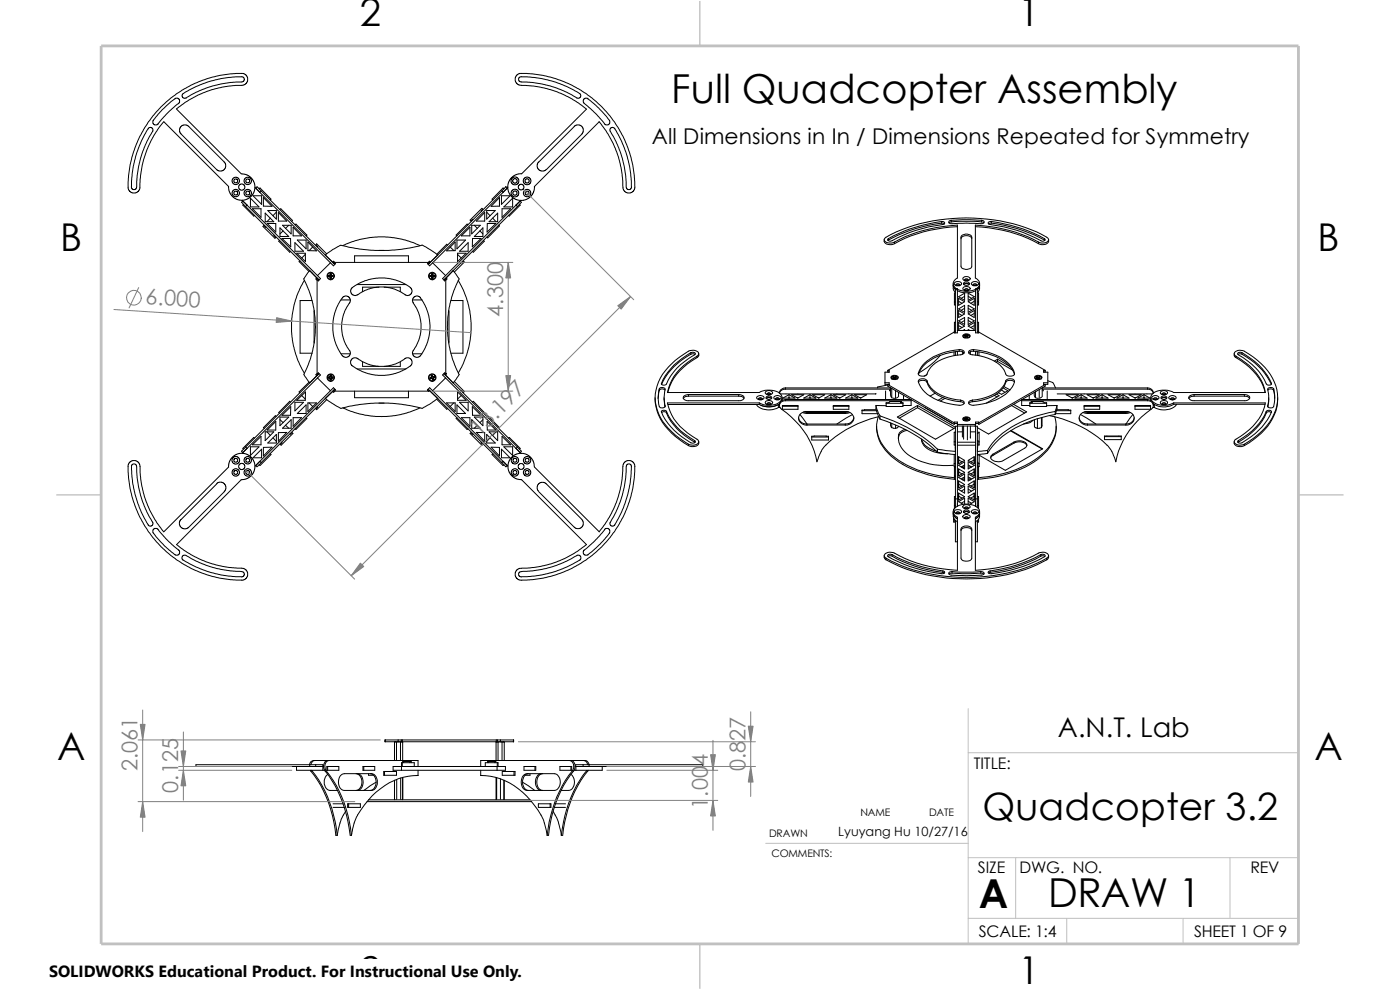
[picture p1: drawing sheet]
<svg xmlns="http://www.w3.org/2000/svg" width="297mm" height="210mm" viewBox="0 0 297 210" stroke-linecap="round" stroke-linejoin="round" font-family="sans-serif">
<defs><g id="words">
<g font-size="8.5">
<text x="142.4" y="21.9">Full Quadcopter Assembly</text>
<text x="207.6" y="192.5">A</text>
<text x="222.4" y="192.4">DRAW 1</text>
</g>
<g font-size="8.1">
<text x="76.4" y="5.5">2</text>
<text x="216.1" y="5.5">1</text>
<text x="12.8" y="53.2">B</text>
<text x="279.5" y="53.2">B</text>
<text x="12.1" y="161.1">A</text>
<text x="278.8" y="161.1">A</text>
<text x="76.4" y="208.7">2</text>
<text x="216.1" y="208.7">1</text>
</g>
<text font-size="8" x="208.4" y="173.9">Quadcopter 3.2</text>
<text font-size="5.8" x="224.5" y="156.3">A.N.T. Lab</text>
<text font-size="4.6" x="138.3" y="30.5">All Dimensions in In / Dimensions Repeated for Symmetry</text>
<g font-size="4.6" fill="#808080">
<text x="30.8" y="64.5" transform="rotate(4 30.8 64.5)">6.000</text>
<text x="106.7" y="67.2" transform="rotate(-90 106.7 67.2)">4.300</text>
<text x="101.7" y="92.8" transform="rotate(-45 101.7 92.8)">13.197</text>
<text x="29.2" y="163.6" transform="rotate(-90 29.2 163.6)">2.061</text>
<text x="158.2" y="163.6" transform="rotate(-90 158.2 163.6)">0.827</text>
<text x="37.8" y="168.2" transform="rotate(-90 37.8 168.2)">0.125</text>
<text x="150.2" y="171.6" transform="rotate(-90 150.2 171.6)">1.004</text>
</g>
<g font-size="3.4">
<text x="206.6" y="163.1">TITLE:</text>
<text x="207.5" y="185.1">SIZE</text>
<text x="216.3" y="185.2">DWG. NO.</text>
<text x="265.3" y="185.3">REV</text>
<text x="207.6" y="198.7">SCALE: 1:4</text>
<text x="253.3" y="198.7">SHEET 1 OF 9</text>
<text x="10.4" y="207.3">SOLIDWORKS Educational Product. For Instructional Use Only.</text>
</g>
<text font-size="2.7" x="177.8" y="177.3">Lyuyang Hu 10/27/16</text>
<g font-size="2.2">
<text x="182.5" y="173.1">NAME</text>
<text x="197.1" y="173.1">DATE</text>
<text x="163.2" y="177.5">DRAWN</text>
<text x="163.7" y="181.7">COMMENTS:</text>
</g>
</g></defs>
<path d="M205.4 150.3v49.9M205.4 159.7h70.1M275.5 150.3v49.9h-239.9M162.4 178.9h43M205.4 181.9h70.1M205.4 194.8h70.1M215.5 181.9v12.9M226.3 194.8v5.4M251 194.8v5.4M260.9 181.9v12.9" fill="none" stroke="#c0c0c0" stroke-width=".21"/>
<path d="M148.5 .2v9.5M11.9 105h9.6M275.5 105h9.5M148.5 200.2v9.6" fill="none" stroke="#c0c0c0" stroke-width=".3"/>
<path d="M21.5 9.7h254v190.5h-254z" fill="none" stroke="#c0c0c0" stroke-width=".59"/>
<g fill="none" stroke="#000" stroke-width=".21">
<path d="M51.3 16.3l-4.4 .4-3.1 .8-2.1 .8-2.3 1.2-.7 .4v.6l.3 .3h.4l2.2-1.2 3.6-1.4 3.8-.7 2.3-.1M51.3 16.3l.4 .1 .2 .4-.3 .5-.3 .1M110.6 16.3l4.4 .4 3 .8 2.2 .8 2.3 1.2 .6 .4 .1 .6-.3 .3h-.5l-2.2-1.2-3.6-1.4-3.7-.7-2.3-.1M110.6 18.1l2.5 .1 1.6 .3 3.6 1 3.1 1.5 3 2.2-13.7 13.7-1 .1-.9 .5-.9 1.1-.2 1.2 .2 1 .9 1.1 .7 .4 1.1 .2 1-.2 1.2-.8 .5-1 .1-1M110.6 18.1l-.9-.3-.4-.7 .2-1 .6-.5 2.8 .1 2.4 .3 2.8 .8 3.1 1.2 3.3 1.9 2 1.7 2.2 2.1 1.6 2.1 2.2 3.8 1.1 2.8 .6 2.6 .5 4.7M110.6 16.3l-.4 .1-.2 .2 .1 .6 .5 .2M27.9 39.7l.4-4.4 .8-3.1 .8-2.1 1.2-2.3 .4-.7h.6l.3 .3v.4l-1.2 2.2-1.4 3.6-.7 3.8-.1 2.3M27.9 39.7l.1 .3 .2 .2 .6-.1 .2-.4M33.5 26.2l-.2 .3h-.6l-.3-.4v-.4l1.1-1.4 1.8-1.9 1.9-1.5 .7 .1 .2 .2-.1 .7-2.4 2-2 2.4M37.4 23.1l2.8-1.9 3.6-1.8 3.3-.9 4.6-.5 .6-.3 .2-.4v-.9l-.4-.6-.4-.2h-1.6l-3.5 .4-2.9 .8-3 1.2-2.1 1.1-2.4 1.7-2 1.8-1.8 2-1.7 2.4-1.1 2.1-.9 2.2-1 3.1-.4 2.9-.1 2.7 .2 .5 .7 .4h.6l.6-.2 .3-.6 .2-2.8 .4-2.3 .8-2.8 1.6-3.4 1.1-1.7 1.1-1.3 13.7 13.8 .1 1 .8 1.2 .8 .5 1.2 .2 .8-.2 1-.6 .7-.9 .2-1-.2-1.1-.6-.9-.9-.7-1.2-.2-13.7-13.7M47.6 34.4l-7.7-7.7-1-.2-.6 .5-.2 .3 .2 1 7.8 7.8 .9 .2 .7-.5 .2-.9-.4-.5M50.3 38.1l.1 .5-.2 .2h-.4l-.2-.2v-.4l.2-.2 .5 .1"/>
<path d="M50.5 37.8l.3 .4-.1 .6-.5 .4-.6-.2-.4-.5 .2-.6 .5-.3 .7 .2M51.7 39.2l.2 .6-.3 .5h-.5l-.4-.3-.1-.5 .3-.4 .5-.1 .4 .2M52.8 38.1l.2 .5-.3 .2h-.3l-.2-.2v-.4l.2-.2 .5 .1M53.1 37.8l.2 .4-.1 .6-.5 .4-.6-.2-.3-.5 .1-.6 .5-.3 .7 .2M54.1 39.8l.2 .1M54.3 39.9l.8 .9M54.3 39.9l.2-.3 .9 .9M107.3 39.6l-.8 .9M107.4 39.6l.2 .3M107.6 39.9l-.9 .9-.2-.3M107.6 39.9l-16.5 16.5-.4-.5 .2-.2h-19.9l.2 .2-.5 .5-15.6-15.6M107.7 39.8l-.1 .1"/>
<path d="M109.9 38.9l-.4 .3-.7-.1-.4-.5 .1-.7 .5-.4 .7 .2 .4 .4v.5l-.2 .4M112.4 38.9l-.5 .3-.5-.1-.4-.4 .1-.8 .4-.3 .8 .1 .3 .6-.2 .7M121.9 26.8l.4-.3h.6l.7 .5 .1 .9-.3 .5-7.7 7.7-.3 .2-1-.2-.4-.7 .1-.9zM124.7 21l2.3 1.9 1.6 1.7 .8 1.1-.2 .6-.2 .2-.7-.1-1.6-2-2.7-2.4M124.8 21l-.7-.2-.2 .2-.2 .7 .3 .2M127.1 25.8l2 2.8 1.7 3.6 .9 3.3 .4 2.3 .1 2.2 .1 .4 .7 .5h.7l.7-.4 .3-.8M127.1 25.8l-13.7 13.8M134 39.7l-.4-4.4-.8-3.1-.9-2.1-1.2-2.3-.4-.7h-.6l-.3 .3v.4l1.3 2.2 1.3 3.6 .8 3.8 .1 2.5 .3 .3h.4l.4-.5M50.3 40.7l.1 .4-.2 .3h-.4l-.2-.3v-.3l.2-.2 .5 .1M50.5 40.4l.3 .4-.1 .6-.5 .3-.6-.1-.4-.5 .2-.6 .5-.3 .7 .2M51.4 42.5l1 1M51.7 43.3l-.2 .2 2.3 2.3 .2-.1"/>
<path d="M52.1 43.8l15.6 15.6M52.4 43.5l-.9-.9-.3 .3 .9 .9M52.4 43.5l15.6 15.6-.5 .5-.2-.2v19.9l.2-.2 .5 .4-16.6 16.6M52.4 43.5l-.3 .3M52.8 40.7l.2 .4-.3 .3h-.3l-.2-.3v-.3l.2-.2 .5 .1M53.1 40.4l.2 .4-.1 .6-.5 .3-.6-.1-.3-.5 .1-.6 .5-.3 .7 .2M53.1 42l1.8 1.9h-1.8zM53.6 44.3h1.8v1.8zM53.7 41.5h1.8v1.8zM55 40l.2-.1 2.3 2.3-.2 .2M55.4 40.5l-.3 .3M55.4 40.5l15.6 15.6"/>
<path d="M55.9 41.9l1.8 1.9-1.8-.1zM56.3 45.2l1.8 1.8h-1.8zM56.4 48.1l-.1 .1-.3-.4-.2 .2 2.5 2.5 .2-.1-.4-.4 .1-.1M56.7 47.4h1.8v1.8zM56.8 44.7h1.8v1.8zM57.4 46.3l-.8 .7M58.6 45l-.7 .8M59.1 45.1l1.7 1.8h-1.7zM59.3 51l-.2 .2 2.4 2.3 .1-.2M59.4 44.4l.2-.1 2.5 2.5-.2 .2M59.4 48.3l1.9 1.9h-1.9zM59.8 50.6h1.8l.1 1.8z"/>
<path d="M59.9 47.8h1.9v1.8zM60.1 49l-.7 .6M61.3 47.8l-.7 .6M62.2 48.2l1.8 1.8h-1.8zM62.6 51.5l1.8 1.8h-1.8zM62.6 47.7l.2-.2 2.3 2.4-.2 .1M62.9 53.7h1.9v1.8zM63.1 50.9h1.8v1.9zM63.6 55.3l-.1 .2 2.1 2.1M64.4 59.2l1.1 2.4 .9 2.8 .4 3 .1 1.9-.1 2.7-.5 2.4-.6 2.1-1 2.5a.9 .9 0 0 0 .3 1.2l.7 1M64.4 59.1l1.3-1.7 1.8 1.8M64.6 59.5l-1 1.8-.9 2.4-.7 3-.2 1.6v2.1l.5 3 .9 3 1.4 2.8"/>
<path d="M64.8 54l-.8 .7M65.3 51.4l1.8 1.8h-1.8zM66.1 57.8h.1M66.3 52.4l-.7 .8M67.3 52.4l.1-.1-.4-.4 .2-.2 2.1 2.1M67.6 59.3l-.4-.3-.2 .2 .3 .2M69.1 54.2h.1M69.7 58.5v.1M69.9 58.5l.1-.1zM69.9 58.6l.1 .1zM69.9 58.5h-.2v.1h.2M70 58.7l.1 .3"/>
<path d="M70 58.4h.1M70.1 58.3l-.1 .1M70.1 58.1v.2M70.1 58.1h.1M70.1 58.3h.1M70.1 59h.1M70.1 55.8l-2.7 2.7M70.2 58.1v.2M70.2 58.8v.2M70.2 58.3l.1 .1M70.2 58.1h.1M70.2 58.3h.1"/>
<path d="M70.2 59h.1M70.3 58.4l.1 .1M70.3 58.7l-.1 .1M70.3 58.7h.1M70.3 58.4h.1M70.4 58.6l-.1 .1M70.4 58.6h.3M70.4 58.5h.3M70.6 58.5v.1M71 55.7l-.2-.3-.2 .2 .3 .4M72.7 52.1l3.6-1.3 3.9-.6 2.6 .1 2.5 .5 2.3 .6 1.5 .7M75.2 55.7v-1.4h11.5v1.4"/>
<path d="M80.4 53.1h1.1M89.5 52l-.2 .1a33.9 33.9 0 0 1-17-.1l-1.7 .9-1.6 1.2 1.8 1.8M89.5 52l3.4 2.1-1.8 1.8M90.8 55.7l.3-.3 .2 .2-.3 .4M91.4 58.5l.2-.1zM91.5 58.5h-.3l.3 .1M91.6 58.7l-.2-.1 .2 .1M91.6 58.7h.1M91.6 58.4h.1M91.6 58.7v.1M91.6 58.7l.1 .1M91.6 58.1h.1"/>
<path d="M91.6 58.3h.1M91.6 59h.1M91.6 58.3v.1M91.6 58.1v.2M91.6 58.8v.2M91.6 58.1l.1 .2M91.6 59h.2M91.6 58.1h.2M91.7 58.3l-.1 .1M91.7 58.8h-.1M91.7 58.8l-.1 .2M91.8 58.3h.1"/>
<path d="M91.8 58.8v.2M91.8 58.8h.1M91.8 58.3v.1M91.8 55.8l2.7 2.7M91.8 58.7v.1M91.8 58.4l.2 .1M91.8 58.4h.1M91.8 58.1h.1M91.8 59h.1M91.8 58.1v.2M91.8 58.7h.1M91.8 58.3l.1 .1"/>
<path d="M91.9 58.7l-.1 .1M91.9 58.4l.1 .1M92 58.6l-.2 .1M92 58.5h.2v.1h-.2M92 58.6l-.1 .1M92.4 54.5h.1M94.3 59.3l.4-.3 .1 .2-.2 .2M94.4 59.2l1.7-1.8 1.3 1.8-1.1 2.4-.8 2.8-.5 3-.1 1.9 .2 2.7 .4 2.4 .6 2.1 1.1 2.5a.69 .69 0 0 1-.3 1.1l-.8 1.1-1.7-1.7M95 52l-.2-.2-2.1 2.1M95.5 52.4l.8 .8M96.1 57.5h.1M96.6 51.4v1.8h-1.9z"/>
<path d="M96.9 50.9h1.9l-1.9 1.9zM97.1 54l.8 .7M97.1 53.7h1.8l-1.8 1.8zM97.2 59.5l1.1 1.9 .9 2.7 .5 2 .2 2.4v2.7l-.5 2.5-1.2 3.6-1 1.9M97.9 55.7l.1 .1 .3-.4 .2 .2-2.1 2.1M99.3 47.7l-.2-.2-2.3 2.4 .1 .1M99.3 51.5v1.8h-1.8zM99.7 48.2v1.8h-1.8zM100.1 47.8h1.8l-1.8 1.8zM100.2 50.6h1.9l-1.9 1.8zM100.6 47.8l.7 .6M100.6 50.2l1.8-1.9v1.9z"/>
<path d="M101.8 49l.6 .6M102.2 44.8l-.1-.1 .3-.3-.2-.2-2.5 2.5 .2 .2 .3-.4 .1 .1M102.6 51l.1 .2-2.3 2.3-.2-.2M102.8 45.1v1.8h-1.8zM103.3 45l.7 .8M103.3 44.7h1.8l-1.8 1.8zM103.4 47.4h1.8l-1.9 1.8zM103.8 47l1.8-1.8v1.8zM104.5 46.3l.7 .7M105.8 47.8l.2 .1-2.5 2.6-.2-.2M106 41.9v1.8l-1.8 .1zM106.4 41.5h1.8l-1.8 1.8z"/>
<path d="M106.5 40.5l-15.7 15.6M106.5 44.3h1.8l-1.8 1.8zM106.9 43.9l1.9-1.9v1.9zM106.9 40l-.2-.1-2.3 2.3 .2 .2M109.6 41.2l-.2 .2h-.4l-.2-.3v-.4l.3-.2 .4 .1 .2 .2-.1 .5M109.8 43.8l-15.7 15.6M109.9 41.5l-.6 .3-.5-.1-.3-.5v-.7l.5-.3 .7 .1 .4 .6-.2 .6M110 43l.4-.4 .2 .3-.8 .9-.3-.3zM110.2 43.3l.2 .2-2.4 2.3-.1-.1M110.5 42.5l-16.6 16.6 .5 .5 .2-.2v19.9l-.2-.2-.5 .4 15.6 15.6M111 40.1l-.4 .2-.4-.1-.3-.4 .1-.4 .5-.3 .4 .1 .3 .4-.2 .5M112.1 41.2l-.5 .2-.2-.3v-.3l.2-.2h.4l.2 .2-.1 .5"/>
<path d="M112.4 41.5l-.4 .2-.6-.1-.4-.5 .2-.6 .5-.3 .6 .1 .3 .5-.2 .7M187.6 50.8v.4a1.36 1.36 0 0 0 1.9 .6l.3-.1M188.5 50.6v.3M188.5 50.9l-.1 .1M189.8 51.4a30.8 30.8 0 0 1 13.3-3.6v11.2a1.21 1.21 0 0 0-.9 1.1 1.21 1.21 0 0 0 .7 1.2M189.8 51.4v.3M189.8 51.4a1.62 1.62 0 0 1-2.2-.5v-.2a22.2 22.2 0 0 1 8.9-3.5 38.6 38.6 0 0 1 24.5 2.5l1.1 .6a.57 .57 0 0 1 .4 .6 .57 .57 0 0 1-.5 .5l-1.1 .2-.6-.2M199.8 47a32.4 32.4 0 0 0-11.3 3.6M199.8 47.3a31.2 31.2 0 0 0-11.3 3.6M199.8 47.3l.6 .2M199.8 47v.3M199.8 47l.5 .1 .1 .4a34.1 34.1 0 0 0-11.6 3.7l-.5-.2 .2-.4"/>
<path d="M201.8 46.7l2.4-.1 4 .1M201.8 47.1l1.6-.2 4.8 .2M201.8 47.1l-.5 .2M201.8 46.7v.4M201.8 46.7a.45 .45 0 0 0-.5 .5v.1a1.58 1.58 0 0 0 1.4 .1h4.6a1.58 1.58 0 0 0 1.4-.1l.1-.1a.45 .45 0 0 0-.6-.5M203.1 48.1a29.3 29.3 0 0 0-13.3 3.6M203.9 50.6a1.33 1.33 0 0 1 2.3 0M204 50a1.42 1.42 0 0 1 2.2 .3v6.2a1.29 1.29 0 0 1-2.3 0v-6.2zM204.3 59a.95 .95 0 0 1 1.5 .1 .93 .93 0 0 1-1.5 0zM204.6 59.4a.53 .53 0 0 1 .8 0M204.8 59.6h.5M205.4 59.4v.1"/>
<path d="M205.4 59.4a.42 .42 0 0 0-.4-.2 .42 .42 0 0 0-.4 .3M206.9 48.1a29.7 29.7 0 0 1 13.4 3.6M208.2 47.1l.5 .2M208.2 46.7v.4M210.3 47l-.6 .1v.4a33.4 33.4 0 0 1 11.5 3.7l.5-.2-.1-.4M210.3 47.3l-.6 .2M210.3 47v.3M210.3 47a32.6 32.6 0 0 1 11.3 3.6M210.3 47.3a31.3 31.3 0 0 1 11.3 3.6M220.3 51.4a31.2 31.2 0 0 0-13.4-3.6v11.2a1.23 1.23 0 0 1 .9 1 1.23 1.23 0 0 1-.7 1.3M220.3 51.4v.3M221.6 50.6v.3"/>
<path d="M221.6 50.9l.1 .1M222.5 50.8a1.09 1.09 0 0 1-1.6 1.1l-.6-.2M66.2 63.8h-2.5v11.1h2.5M66.7 65.9v6.9M67.3 79.2l-.3 .3 .2 .2 .4-.4M67.5 79.5l-1.8 1.7M67.7 79.2l-15.6 15.6M70 80h.1M70.1 79.8l-.1 .2M70.1 79.6v.2M70.1 79.8h.1M70.1 79.6h.1"/>
<path d="M70.2 79.6v.2M70.2 79.8l.1 .2M70.2 79.8h.1M70.2 79.6h.1M70.3 80h.1M72.3 75.1h2M72.3 63.6h2M72.6 75.4l.4 .3 .7 .1 .4-.3 .2-.5v-.5l-.6-.8-.7-1.4-.5-2.5v-1.4l.4-1.6 1.4-3-.2-.7-.6-.3-.5 .1-.4 .2-1.1 2.1-.6 1.7-.3 1.7v1.5l.4 2.1 .6 1.5 1 1.7M75.8 60.4h10.3M75.8 78.3h10.3M76.9 76.8v.9h3.5M80.4 60.9h-3.5v1"/>
<path d="M81.5 60.9h3.4v1M84.9 76.8v.9h-3.4M87 61l.3 .3 .1 .7-.3 .5-.5 .2-.5-.1-1-.6-1.4-.7-2.2-.4h-1.6l-1.3 .3-1.3 .4-1.4 .9M87 77.6l-1.3 .9-1.9 .7-2.1 .4h-1.5l-2-.3-2.1-.9-1.5-.9-.2-.4v-.5l.4-.6 .8-.1 1.4 .9 1.6 .6 1.6 .3h1.5l2.1-.4 1.1-.5 1.2-.9h.6l.4 .2 .3 .5v.5l-.3 .5M87.1 61l-1.7-1-1.6-.6-2.1-.4h-1.9l-2.4 .6-2.7 1.4-.3 .6 .2 .8 .6 .3 .7-.2M87.5 75.1h2M87.5 63.6h2M89.2 63.2l1 1.6 .6 1.7 .3 1.5 .1 1.6-.2 1.8-.5 1.8-1.3 2.2-.6 .4-.8-.2-.2-.3-.1-.5 .9-1.6 .6-1.6 .3-1.6v-1.4l-.4-2.1-1.2-2.2M89.2 63.2l-.6-.4-.8 .2-.3 .6 .2 .7M91.5 79.7v.2M91.5 79.7h.1M91.5 79.9v.1"/>
<path d="M91.5 79.9h.1M91.6 79.9v.1M91.7 79.6l-.2 .1M91.7 79.6h.1M91.7 79.6v.2M91.7 79.8l.1 .1M91.7 79.8h.1M91.8 79.9h.1M91.8 79.9h.2M92.1 79.8l.1 .3M92.1 79.9l.1 .2M92.1 79.8l-.2 .1"/>
<path d="M92.1 79.8v.1M92.1 79.9h-.2M92.3 79.9l-.2-.4-.6-.1-.4 .3-.1 .6 .3 .4 .6 .1 .4-.3 .1-.6M94.1 79.2l15.7 15.6M94.2 79.2l.4 .3 .1-.2-.1-.1M95.2 65.9v6.9M95.7 63.8h2.5v11.1h-2.5M146.6 75.1a13.9 13.9 0 0 0-6.2 6.4M146.6 75.1h.6l.2 .1M146.6 74.8v.3M146.6 74.8h.8l.1 .3a13.5 13.5 0 0 0-6.2 6.5l-.8 .1-.2-.4M146.6 74.8a13.7 13.7 0 0 0-6.3 6.5"/>
<path d="M147.9 75.6v.3M147.9 75.6a.66 .66 0 0 0 .3-.8 .66 .66 0 0 0-.8-.5h-.3a2.63 2.63 0 0 0-2 .8 12.3 12.3 0 0 0-6.1 8.4 10.1 10.1 0 0 0 4.3 8.8l2.7 1.9M147.9 75.6a11.4 11.4 0 0 0-6.3 7.7h19.5a4.2 4.2 0 0 1 4.6 .4 1.34 1.34 0 0 1-1 2 4.5 4.5 0 0 1-3.6-.2M147.9 75.9a11.5 11.5 0 0 0-6.2 7.4M148.3 75a.72 .72 0 0 1-.4 .9M188.3 78.6h.3v.4h-.9v2.5h.9M188.3 78.6v.3h.3M189.1 79.8a.86 .86 0 0 1 1.4 .4 .98 .98 0 0 1-1.5-.1zM189.5 79.9l-.1 .1 .2 .1M189.5 79.9h.1M189.5 79.9l.2 .1M189.5 79.9l.2 .3"/>
<path d="M190 79.9l.2 .1-.2 .1M190 79.9h.1M190 79.9l-.1 .1M190 79.9l-.1 .3M194.8 79.2v.1M196.6 79.5l-.6 .3M199.5 75.4l-2.1 2-2.4 1.7M202.2 60.5l.5 .9M202.2 60.5l.1 .4 .3 .4M202.2 60.7l.1 .9 .4 .4M202.2 60.2v.3M202.4 74.6v.8"/>
<path d="M202.5 60a.97 .97 0 0 1 1.5 .2 .88 .88 0 0 1-1.6 0zM202.5 70.3h.2M202.5 64.1h.2M202.7 61.5v-.2h.4v.2M202.7 61.5h.4M202.7 61.5v9.1M202.7 74.6v.8M202.7 62.1h-.2v2.6h.2M202.7 68.4h-.2v2.2M202.8 60.5a.48 .48 0 0 1 .8 0M202.8 60.6a.41 .41 0 0 1 .4-.4 .41 .41 0 0 1 .4 .4M202.9 60.6h.6"/>
<path d="M203 61.3a4.3 4.3 0 0 0 4 0M203.1 61.5v9.1h-.7v-.2l-14.1 8.2M203.1 74.5v.9M203.1 70.1h3.9M203.1 61.7a4.5 4.5 0 0 0 3.9 0M203.4 62.9l1.2-.7v1.5zM203.4 65.5l1.2-.7v1.5zM203.4 68.1l1.2-.7v1.4zM203.4 65.9l1.2 .7-1.2 .8zM203.4 63.3l1.2 .7-1.2 .8zM203.4 68.4l1.2 .8-1.2 .7zM203.4 69.1l.7 .4"/>
<path d="M203.4 66.5l.7 .4M203.4 63.9l.7 .4M203.5 74.2a11.9 11.9 0 0 0-7.8 3.3l-.9 1.7M203.5 74.5a11.4 11.4 0 0 0-7.8 3.4l-.8 1.5M203.5 74.2l.8 .1a.41 .41 0 0 1 .3 .4 .41 .41 0 0 1-.3 .4 15.2 15.2 0 0 0-5.8 1.9l-1 .9-.7 1a1.15 1.15 0 0 1-.8 .9 1.15 1.15 0 0 1-1.2-.4v-.2M203.5 74.5h.6l.5 .4M203.5 74.2v.3M204.2 74.6v.5M204.3 71.2a.99 .99 0 0 1 1.5 0 .91 .91 0 0 1-1.5 .1zM204.3 70.1l.3-.2v.2M204.4 60.9a.82 .82 0 0 1 1.4 .5 .94 .94 0 0 1-1.5-.2zM204.4 74.8v.2"/>
<path d="M204.4 60a.65 .65 0 0 1 .7-.2 .65 .65 0 0 1 .5 .5l-.6 .2h-.4l-.2-.2zM204.5 60.3l.5-.2 .6 .2M204.5 71.6l-.2-.3a.85 .85 0 0 1 1.4 0l-.1 .3M204.6 61.6a.48 .48 0 0 1 .8 0M204.6 61.6a.38 .38 0 0 1 .4-.3 .38 .38 0 0 1 .4 .3M204.6 71.2l.2 .1M204.6 68l-.7 .4M204.6 65.4l-.7 .4M204.6 62.9l-.7 .4M204.8 71.4l-.2 .1 .2 .1M204.8 61.6h.5M204.8 71.1l.1 .1"/>
<path d="M204.8 71.2l.1 .2M204.8 71.1v.1M204.8 71.4v.2M204.8 71.1l-.2 .1M204.8 71.2h-.2M204.8 71.3v.1M204.8 71.3l.1 .2M204.9 71.4l.1 .1M204.9 71.2h.1M204.9 71.2v.2M205 71.2v.3M205 71.5l-.2 .1"/>
<path d="M205 71.5l.3 .1M205.1 71.4v.1M205.1 71.2h-.1M205.1 71.2v.2M205.2 71.3l.2 .2-.1 .1M205.2 71.3l.1 .3M205.3 71.1l.1 .1M205.3 71.2h.1M205.3 71.1v.1M205.3 71.1l-.2 .1M205.3 71.2l-.2 .2M205.4 71.2l-.2 .1"/>
<path d="M205.4 64l1.3-.7v1.5zM205.4 62.2l1.3 .7-1.3 .8zM205.4 64.8l1.3 .7-1.3 .8zM205.4 67.4l1.3 .7-1.3 .7zM205.4 70.1v-.2l.3 .2M205.4 66.6l1.3-.7v1.5zM205.4 69.2l1.3-.8v1.5zM205.4 68l.7 .4M205.4 65.4l.7 .4M205.4 62.9l.7 .4M205.9 74.6v.6M206.1 60a.98 .98 0 0 1 1.5 .2 .92 .92 0 0 1-1.6 0z"/>
<path d="M206.4 60.5a.48 .48 0 0 1 .9 0M206.5 60.6a.38 .38 0 0 1 .3-.4 .38 .38 0 0 1 .4 .4M206.5 74.2l-.5 .1a.47 .47 0 0 0-.4 .2 .47 .47 0 0 0 0 .5 1.97 1.97 0 0 0 1.6 .4 7.6 7.6 0 0 1 6 3.5 1.15 1.15 0 0 0 .8 .9 1.15 1.15 0 0 0 1.2-.4v-.2M206.5 74.5h-.5l-.5 .4M206.5 74.2v.3M206.5 74.2a11.2 11.2 0 0 1 8.3 3.9l.4 1.1M206.5 74.5a10.8 10.8 0 0 1 8.3 3.9l.4 1M206.6 60.6h.5M206.7 69.1l-.7 .4M206.7 66.5l-.7 .4M206.7 63.9l-.7 .4M207 61.5v-.2h.3v.2"/>
<path d="M207 61.5v9.1h.6v-.2l14.1 8.2M207 74.5v.9M207 61.5h.3M207.3 62.1h.3v2.6h-.3M207.3 68.4h.3v2.2M207.3 61.5v9.1M207.3 74.6v.8M207.3 70.3h.3M207.3 64.1h.3M207.7 74.6v.8M207.8 60.5v.4l-.4 .5zM207.8 60.7l-.1 .9-.4 .4"/>
<path d="M207.8 60.2v.3M211.6 76.2l-.7 .4M211.6 76.2l2.7 1.6M211.6 76.7l-.3 .1M211.6 76.7l3.2 1.8M211.6 76.2v.5M215.2 79.2v.1M219.6 79.8a.86 .86 0 0 1 1.4 .4 .98 .98 0 0 1-1.5-.1zM220 79.9h.1M220 79.9l.1 .1M220 79.9l.1 .3M220 79.9l-.1 .1 .1 .1"/>
<path d="M220.5 79.9h.1M220.5 79.9l-.1 .1M220.5 79.9l-.1 .3M220.5 79.9l.1 .1-.1 .1M221.7 78.6h-.3v.4h.9v2.5h-.9M221.7 78.6v.3h-.3M261.8 75a.72 .72 0 0 0 .4 .9M262.2 75.6a12.4 12.4 0 0 1 6.1 6.8l.1 .9h-19.4a4.2 4.2 0 0 0-4.6 .4 1.17 1.17 0 0 0 .6 1.8 4.4 4.4 0 0 0 4 0M262.2 75.6v.3M262.2 75.6a.57 .57 0 0 1-.4-.6 .57 .57 0 0 1 .5-.5l.7-.2a2.77 2.77 0 0 1 2 .8 12.1 12.1 0 0 1 6 8.4 10.1 10.1 0 0 1-4.2 8.8l-2.8 1.9M262.2 75.9a11.9 11.9 0 0 1 6.2 7.4M263.5 74.8h-.8l-.1 .3a14 14 0 0 1 6.2 6.5l.7 .1 .2-.4"/>
<path d="M263.5 74.8a14.1 14.1 0 0 1 6.2 6.5M263.5 75.1a14.2 14.2 0 0 1 6.2 6.4M263.5 75.1h-.6l-.3 .1M263.5 74.8v.3M29 99l-.1-.4-.3-.2h-.4l-.3 .4 .1 2.2 .4 2.6 1.2 4.1 1.9 3.6M29 99l.1 2.3 .7 3.7 1 2.9 1.7 3.1-.4 .6h-.4l-.3-.3M48.5 99.1l.2-1.2 .5-.8 .8-.7 1.2-.3 1.2 .3 .8 .5 .6 .8 .3 1.1-.2 1.2-.5 .8-1.2 .8-1 .2-13.7 13.7 3 2.1 3.1 1.5 3.6 1 1.5 .3 2.6 .1M48.5 99.1l-13.8 13.7-1.9-2.7-1.8-3.6-.9-3.3-.3-2.4-.1-2.2-.3-.5-.5-.4h-.9l-.6 .4-.2 .4 .1 2.8 .7 4.1 .7 2 1 2.4 1 1.8 1.7 2.4 2.9 3.1 3.3 2.4 2.1 1.1 2.2 1 3.7 1 2.3 .4 2.4 .1M52.1 94.8l.3 .3-.9 .9-.3-.3zM53.1 94.8h1.8l-1.8 1.8zM53.6 94.4l1.8-1.8v1.8zM54 93l-.2-.2-2.3 2.3 .2 .2"/>
<path d="M54.3 98.8l-.2 .1M55.1 97.9l-.8 .8M55.1 97.9l.3 .2M55.1 97.9l-.8 .9M55.4 98.1l-.9 .9-.2-.2M55.5 95.3v1.8h-1.8zM55.9 94.9h1.8l-1.8 1.8zM56.3 91.6h1.8l-1.8 1.9zM56.6 91.6l.8 .8M56.7 91.2l1.8-1.8v1.8zM57.3 96.3l.2 .1-2.3 2.4-.2-.2M57.9 92.9l.7 .7"/>
<path d="M58.6 88.4l-.2-.2-2.5 2.5 .2 .2M58.6 92.2v1.8h-1.8zM59.1 91.8l1.7-.1-1.7 1.9zM59.4 89l.7 .7M59.4 88.5h1.9l-1.9 1.8zM59.8 88.1l1.9-1.8-.1 1.8zM59.9 90.8l1.9-1.8v1.8zM60.6 90.2l.7 .6M61.5 92l.1 .1 .4-.3 .1 .1-2.5 2.5-.1-.1 .3-.4-.1-.1M61.6 85.3l-.1-.2-2.4 2.4 .2 .2M62.2 88.6h1.8l-1.8 1.8zM62.6 85.3h1.8l-1.8 1.9z"/>
<path d="M62.9 84.9l1.9-1.8v1.8zM63.1 87.7l1.8-1.8v1.8zM64 83.9l.8 .8M64.9 88.6l.2 .2-2.3 2.3-.2-.2M65.3 85.5h1.8l-1.8 1.8zM65.6 85.5l.7 .7M65.6 81.1l-2.1 2 .1 .3M66.1 80.8h.1M67.4 80.2l2.7 2.7M69.1 84.5h.1M69.3 84.8l-2.1 2.1-.2-.2 .4-.3-.1-.1M69.7 80v.2"/>
<path d="M69.9 80.2h.1zM69.9 80h.1zM69.9 80h-.2v.2h.2M70 80.2v.1M70 80.3l.1 .1M70.1 80.6h.1M70.1 80.4v.2M70.1 80.4h.1M70.2 80.6h.1M70.2 80.4h.1M70.2 80.4v.2M70.3 80.2l-.1 .2"/>
<path d="M70.3 80.2v.1M70.3 80.3l-.1 .1M70.4 80.2h-.1M70.4 80.2h.3M70.4 80h.3M70.4 80.2l-.1 .1M70.6 80v.2M70.8 82.8l-1.8 1.7 3.3 2.1M70.9 82.6l-.3 .5 .2 .1 .2-.2M71 82.5l-15.6 15.6M72.7 86.5l2.6 1 2 .6 3.6 .2M75.2 83v1.4h11.5v-1.4"/>
<path d="M80.4 85.5h1.1M89.1 86.5l-2.2 .9-1.8 .5-4.2 .5M89.5 86.6h-.2a33.3 33.3 0 0 0-17 .1M90.8 82.5l15.7 15.6M90.9 83h-19.9l.2-.3-.5-.4-15.6 15.6M91.1 82.9l1.8 1.6-3.4 2.2M91.2 82.8l-.2 .2-.3-.3 .4-.4 .7 .6M91.2 80.2l.1 .1M91.2 80.2h.1M91.3 80.2v.1M91.3 80.3h.1M91.4 80.1l-.2 .1"/>
<path d="M91.4 80.1h.1M91.4 80.1l-.1 .1M91.5 80.3h.2M91.5 80.3h.1M91.5 80.3h-.2M91.5 80h.1M91.5 80l-.1 .1M91.6 80l-.2 .1M91.6 80.3l.1 .1M91.7 80.3h-.1M91.7 80.3v.1M91.7 80.4h.1"/>
<path d="M91.7 80.4l.1 .2M91.8 80.6h.1M91.8 82.9l14.9 15M91.9 80.2v.1M91.9 80.2h.1M91.9 80.3h.1M91.9 80.3v.2M91.9 80.5l-.1 .1M91.9 80.5h.1M92 80.1l-.1 .1M92 80.1h.1M92.2 80.1h.1"/>
<path d="M92.2 80.1h-.2M92.4 84.1h.1M92.7 84.7l2.1 2.1 .2-.2M94.5 80.2l-2.7 2.7M94.7 85.5h1.9v1.8zM96.1 81.2h.1M96.3 85.5l-.8 .7M96.4 80.9l2.1 2.2-.2 .1-.3-.3-.1 .1M96.9 88.6l-.1 .2 2.3 2.3 .2-.2M96.9 85.9l1.9 1.8h-1.9zM97.1 83.1l1.8 1.8h-1.8zM97.5 85.3h1.8v1.9z"/>
<path d="M97.8 83.9l-.7 .8M97.9 88.6h1.8v1.8zM100.1 89l1.8 1.8h-1.8zM100.2 86.3l1.9 1.8h-1.9zM100.2 85.3l.2-.2 2.3 2.4-.1 .2M100.3 92l-.1 .1-.3-.3-.2 .1 2.5 2.5 .2-.1-.3-.4 .1-.1M100.6 88.5h1.8v1.8zM101 91.7l1.8 .1v1.8zM101.3 90.2l-.7 .6M102.4 89l-.6 .7M103.3 92.2l1.8 1.8h-1.8zM103.3 88.4l.2-.2 2.5 2.5-.2 .2"/>
<path d="M103.3 89.4l1.9 1.8h-1.8zM103.8 91.6h1.8v1.9zM104 92.9l-.7 .7M104.2 94.9h1.8v1.8zM104.6 96.3l-.2 .1 2.3 2.4 .2-.2M105.2 91.6l-.7 .8M106.4 95.3l1.8 1.8h-1.8zM106.5 98.1l.8 .9M106.5 92.6l1.8 1.8h-1.8zM106.7 97.9l.9 .8M106.7 97.9l1 1M106.7 97.9l-.2 .2"/>
<path d="M106.9 94.8h1.9v1.8zM107.6 98.8l-.2 .2M107.9 93l.1-.2 2.4 2.3-.2 .2M109.5 95.1l1 1M109.8 94.8l.8 .9-.2 .3-.9-.9M109.8 94.8l-.3 .3M132.1 99l-.1 2.5-.3 1.6-1 3.6-1.5 3.1-2.1 3-13.7-13.7-.2-1.1-.6-.9-.9-.7-1.2-.3-1.1 .3-.9 .7-.6 .9-.2 1 .3 1.1 .7 .9 .9 .6 1.1 .1M132.2 99l.2-.9 .7-.4h.6l.5 .3 .4 .5 .1 .5M133.9 99l-.3 3.8-1.1 4.1-.6 1.6-1.5 2.9-.3 .2h-.4l-.3-.3v-.5l1.3-2.2 1.3-3.6 .8-3.7 .1-2.5 .3-.4h.4l.3 .2 .1 .4M134.7 99l-.1 2.3-.4 2.4-1.2 4.2-.9 1.9-1.6 2.8-2.9 3.4-3.4 2.9-2.8 1.6-1.9 .9-4.2 1.2-4.7 .5M139 84.4a10.3 10.3 0 0 0 4.3 8.2l2.8 1.9M139.9 82.8l-.3 1.7"/>
<path d="M139.9 82.5v.3M139.9 82.5a5.9 5.9 0 0 0 .2 4h.7l.3-.4M139.9 82.5a.72 .72 0 0 1 1.2 .1 7.4 7.4 0 0 0 0 3.5M140.3 81.3v.1M140.4 87.5l.5-.2 .5 .3M140.9 84.4l.2 1.9M141.1 86.1v.1M141.1 82.8l-.3-.3h-.5l-.4 .3M141.4 87.2v.4M141.4 87.2a.6 .6 0 0 0-1.1 .2 13.3 13.3 0 0 0 6.7 6.6l.5-.2-.1-.3M141.4 87.2a13.1 13.1 0 0 0 6 6.3M141.4 87.6a13.1 13.1 0 0 0 6 6.2"/>
<path d="M141.7 85.8h19.4M146 83.7h-.2a.65 .65 0 0 0-.9 .7 .65 .65 0 0 0 .9 .6h11.3a.65 .65 0 0 0 .8-.6 .65 .65 0 0 0-.8-.7h-.4M146 84l-.5 .1-.6 .4M146 83.7h10.7M146 83.7v.3M146 94.2v.3M146 84h10.7M147.4 93.5v.3M147.4 93.8v.1M148.3 93.7v.3a1.36 1.36 0 0 1-2 .7l-.3-.2M156.7 84l.7 .1 .4 .4M156.7 83.7v.3"/>
<path d="M160.4 85.8a3.8 3.8 0 0 0 4.7 .6M160.6 84.2a.9 .9 0 0 1 1.5 .3 .9 .9 0 0 1-1.6-.2zM161 84.8h.6M161.1 85.5h-19.5a11.6 11.6 0 0 0 6.3 7.7 .66 .66 0 0 1 .3 .8 .66 .66 0 0 1-.8 .4l-1.4-.2M161.1 85.5v.3M161.3 84.4l-.3 .1-.1 .3M161.3 84.4l.3 .1 .1 .3M161.3 84.5h-.3l-.1 .2M161.3 84.5l.5 .2M162.4 83.1a.9 .9 0 0 1 1.5 .3 .9 .9 0 0 1-1.6-.2zM162.4 85.2a.95 .95 0 0 1 1.5 .3 .92 .92 0 0 1-1.6-.2zM162.7 84.1l.4-.1 .6 .2a.64 .64 0 0 1-.6 .6 .64 .64 0 0 1-.6-.4z"/>
<path d="M162.7 84.4l-.1 .1 .5-.2 .6 .2-.6-.2zM162.9 85.9h.5M162.9 83.7h.5M163.1 85.5h-.3l-.1 .3M163.1 85.5l.4 .1v.2M163.1 85.5l-.4 .2M163.1 85.5l.4 .2M163.1 83.4h-.3l-.1 .3M163.1 83.4l.4 .1v.2M163.1 83.4l-.4 .2M163.1 83.4l.4 .2M164.3 84.2a.9 .9 0 0 1 1.4 .3 .9 .9 0 0 1-1.5-.2z"/>
<path d="M164.7 84.8h.5M164.9 84.4l-.3 .1-.1 .3M164.9 84.4l.5 .2-.1 .2M164.9 84.5l-.4 .2M164.9 84.5l.5 .2M165 85.9a4.7 4.7 0 0 1-3.6 0M165.1 86.4h.4M165.4 85.8v.2M165.4 85.8h-.3v.6M165.4 85.6a4.2 4.2 0 0 1-4.3 .2M165.6 83.6h20.2M165.9 84.4v.6"/>
<path d="M166 86h3.3v.8h-3.3zM166 86.2h3.3M166.1 84.5l1.3-.8 1.3 .8zM166.6 84.8a1.16 1.16 0 0 0-1.2 1M166.6 82.3a1.08 1.08 0 0 0-1.2 1.1 1.04 1.04 0 0 1 1.2-.9M166.6 85h26.7M166.6 82.3v.2M166.6 84.8v.2M166.6 84.8h26.7M166.6 82.5h22.3M166.6 82.3h22.3M166.6 85a1.01 1.01 0 0 0-1.1 .6 1.01 1.01 0 0 0 .3 1.2 17.7 17.7 0 0 1 7.5 11.2 8.6 8.6 0 0 1 1.9-3.6 24.6 24.6 0 0 1 11.2-6"/>
<path d="M167.4 83.7v.7M167.4 84.4l.2 .1M167.4 84.4l-.2 .1M167.9 83.7h2.6l-1.3 .8zM169.1 84.4h.3M169.4 88.6l.1 .2a1.69 1.69 0 0 0 1.7 1.2M169.7 87.9l1.5 2.1M170.3 87.5l.9 .2M170.5 87.4l.7 .1M170.5 84.5l1.3-.8 1.3 .8zM171.2 90.2a1.47 1.47 0 0 1-1.8-1.5 1.47 1.47 0 0 1 1.8-1.4h8.1a1.48 1.48 0 0 1 1.8 1.4 1.48 1.48 0 0 1-1.8 1.5M171.2 87.7h8.1"/>
<path d="M171.2 90.2h8.1M171.2 87.5v.2M171.2 90v.2M171.2 90h8.1M171.2 87.5h8.1M171.8 83.7v.7M171.8 84.4l.2 .1M171.8 84.4l-.1 .1M172.2 92.5h3.6v.8h-3.6zM172.2 92.7h3.6M172.4 83.7h2.6l-1.3 .8zM173.5 84.4h.3"/>
<path d="M175 84.5l1.3-.8 1.2 .8zM176.3 83.7v.7M176.3 84.4l.1 .1M176.3 84.4l-.2 .1M176.8 86h3.3v.8h-3.3zM176.8 86.2h3.3M176.8 83.7h2.6l-1.3 .8zM178 84.4h.3M179.3 87.5v.2M179.3 90v.2M179.4 84.5l1.3-.8 1.3 .8zM180 87.4l-.7 .1"/>
<path d="M180.3 87.5l-1 .2M180.7 83.7v.7M180.7 84.4l.2 .1M180.7 84.4l-.1 .1M180.8 88l-3.3 2M181.1 88.6l-.2 .6a1.65 1.65 0 0 1-1.6 .8M181.3 83.7h2.6l-1.3 .8zM182.4 84.4h.3M182.9 87.1h3M185.8 83.6h.1M185.8 86a5.3 5.3 0 0 0 .9 2.9M185.8 86l2.2 .1"/>
<path d="M185.8 86l.5 1.4 .4 .8M185.9 86.9l-3 .1v.8h3.2M186 90.4a8.2 8.2 0 0 0 3.9 7 25.2 25.2 0 0 0 12.8 4.3M186.3 88.4a7.5 7.5 0 0 0 2.8 8.1 22.9 22.9 0 0 0 13.4 4.8M186.7 88.2a31.8 31.8 0 0 1 12.2 7.1M186.7 88.9a31 31 0 0 1 12.2 7M186.7 88.2v.7M187.7 81.2h.9v.4h-.3M187.9 82.9v1.9M188 85.6h3.6M188.3 81.7l-2.1 .4-.1 .2M188.3 81.6v.3l14.1 8.1v-.5h.7v16.3"/>
<path d="M188.3 81.6l14.1 8.1M188.7 85.4v-.2h2.6v.2M188.9 89.7v.6l.3 .4M188.9 82.3v1.6M188.9 82.7h-.2v.2M189.1 84v.3M189.2 90.7l.8 .2M189.2 82.4v2M189.2 89.8v.9M189.3 80.4l-.2-.3a.76 .76 0 0 1 .7-.3 .76 .76 0 0 1 .7 .4l-.2 .2M189.4 84.4l.4 .1M189.5 80.2l-.1 .1 .1 .1 .3-.1"/>
<path d="M189.5 80.2v.1M189.6 80.1l-.1 .1M189.6 80.1v.2M189.7 80.2l.1 .1M189.7 80h.2M189.7 80v.2M189.8 80v.3M189.9 80.2l-.1 .1M189.9 80v.2M190 80.1v.2M190 82.9v1.6M190 90.2v.7"/>
<path d="M190 80.1v.1M190 80.2l.2 .1-.2 .1-.2-.1M190 80.2v.1M190.5 84.2l-.3 .3M190.6 90.4l-.6 .5M190.6 83.2v1M190.7 92.2a4.8 4.8 0 0 0 3.2 5 15.1 15.1 0 0 0 8.5 1.5M190.7 92.2v.3M190.7 92.5l-.1 .5M191.1 85.2v.2h.5v.8h-3.6v-.8h.5M191.7 83.9v.9M192 91.1l-.4 .1a1.43 1.43 0 0 0-.9 1"/>
<path d="M192.4 91.3l-1.1 .4-.6 .8M193.3 84.8v1.2h-1.7M194.6 86l-4.2 2.5 8.1 4.7 4.2-2.5M194.6 86l8.1 4.6M194.6 86.5l7.8 4.4M194.6 86.5l-3.8 2.2M194.6 86v.5M194.9 81.1a1.22 1.22 0 0 1 1.8 0M195.5 93.1a3 3 0 0 0 2.6 2.7l1.3 .3 1.6 .2M195.5 93.2a3.3 3.3 0 0 0 2.6 2.3l.5 .2M196.3 86.5h.1M196.7 80.8v.3"/>
<path d="M196.7 80.8a6 6 0 0 0 4.5 3.6l2.6 .5M196.7 80.8a1.15 1.15 0 0 0-1.9 0 5.6 5.6 0 0 0 3.3 3.7 12.7 12.7 0 0 0 6 1.4l.2-.1a.41 .41 0 0 0 .3-.4 .41 .41 0 0 0-.3-.4l-.5-.1M196.7 81.1a5.9 5.9 0 0 0 4.5 3.7l2.6 .4M196.8 86.8h.1M198.4 83.4l-1.1 .6M198.9 95.3v.6M198.9 95.9l3.8 .5M200 84.3l-1 .6M200.5 84.5l-1 .6M201.9 89.7h.1M202.4 98.3h.3M202.4 96.4v2.6h.3"/>
<path d="M202.4 93.7h.3M202.4 89.8h.7M202.6 94.4l.1 1.4-3.8-.5M202.6 95h.1M202.7 91.7h-.3v2.7h.3M202.7 96.3h.1M202.7 99.1h-.2v2.5h.2M203.1 91.6h1.1M203.1 94.4h3.9M203.1 93.8h3.9M203.1 90h3.9M203.1 90.4h3.9"/>
<path d="M203.1 90.4h-.4v15.4M203.4 98.7l1.2-.7v1.5zM203.4 96.9l1.2 .8-1.2 .7zM203.4 99.5l1.2 .7-1.2 .8zM203.4 97.6l.7 .4M203.8 85.2l.8 .4M203.8 84.9v.3M204 99.1h.6M204.2 90.4v2.3M204.2 99.1l.1 .1M204.4 88.6a.86 .86 0 0 1 1.4 .4 .95 .95 0 0 1-1.5-.1zM204.4 90.4v2.8"/>
<path d="M204.4 99.1v.3M204.5 89.2l-.2-.2a.78 .78 0 0 1 .7-.5 .78 .78 0 0 1 .7 .5l-.1 .2M204.6 88.8h.2M204.6 88.8l.2 .1M204.6 88.8h.1M204.6 98.6l-.7 .5M204.6 88.8v.1l.3 .1-.1 .2 .2-.1M204.6 88.8v.1M204.8 88.8l.1 .4v-.2l.1 .1M204.8 88.8h.2M205 88.8v.3M205.1 88.9l-.1 .2"/>
<path d="M205.1 88.8h-.1M205.1 88.8v.1M205.1 88.7v.1M205.1 88.7v.2M205.1 88.7h.1M205.1 88.7h.2M205.2 90.4v2.9M205.3 88.7l-.1 .4v-.2l.1 .1M205.3 89h.2M205.3 89v.1M205.4 98.6l.7 .5h-.7M205.4 98l1.3 .7-1.3 .8z"/>
<path d="M205.4 97.7l1.3-.8v1.5zM205.5 89l-.5 .1M205.5 89l-.1 .1M205.9 92.6v.2M205.9 91.6h1.1M205.9 90.4v2.6M205.9 99.1v.1M206.3 85.2l-.8 .4M206.3 84.9v.3M206.7 97.6l-.7 .4M206.8 90.4l.2 .1M207 89.8h.6"/>
<path d="M207 90.4h.3v15.4M207.3 94.3v1.5l2.2-.3M207.3 99.1h.3v2.5h-.3M207.3 92h.2v-.3h.2v2.7h-.2v-1h-.2M207.3 98.7h.2M207.3 94.1h.2M207.3 96.4h.1M207.3 95h.1M207.5 96.4v.2h-.2M207.5 98.3h.2M207.5 93.7h.2M207.7 96.4v2.6h-.2v-1h-.2"/>
<path d="M209.5 96.2l-2.2 .2M209.5 95.5v.7M210.7 96.6l-.5 .6M210.7 96.4v.2M210.9 83.9l.6 .3M211.4 83.6l.6 .3-2.7 1.6M212.4 82.7l.8 .5M212.8 82.3l1 .6-1.3 .8-.7-.4M213 82l1.3 .7M213.4 80.8a5.4 5.4 0 0 1-3.8 3.4l-1.6 .4-1.7 .3M213.4 81.1a5.4 5.4 0 0 1-3.8 3.4l-1.6 .5-1.7 .2M213.4 80.8a1.05 1.05 0 0 1 1.8 .2 7.5 7.5 0 0 1-5.7 4.5l-1 .2a4 4 0 0 1-2.8 .1 .41 .41 0 0 1-.2-.4 .41 .41 0 0 1 .2-.4l.6-.1"/>
<path d="M213.4 80.8v.3M214.4 91.4l6.7 3.8M214.5 91.3l6.7 3.9-7.9 4.6-5.6-3.2M214.6 86l2.8 1.6M215 85.8l2.8 1.6-8.1 4.7-2.4-1.4M215.1 93.8a2.12 2.12 0 0 1 2.7 .5l-.2 .6-4.7 2.8a2.16 2.16 0 0 1-2.7-.5 .71 .71 0 0 1 .5-.8M215.1 94a2.02 2.02 0 0 1 2.7 .5M215.1 93.8l-4.4 2.6M215.1 93.8v.2M215.1 94l-4.4 2.6M215.2 81.1a1.26 1.26 0 0 0-1.8 0M216.7 85h26.8"/>
<path d="M216.7 84.8v1.2h1.8M216.8 84.8h26.7M218.4 83.9v.9M218.5 85.6h3.5M219 85.2v.2h-.5v.8h3.5v-.8h-.5M219.2 89.2l-.7 .5-1.4 .3M219.4 83.2v.7M219.5 89v1.6l.6 .3M219.5 84l.1 .3M219.5 84h.1M219.7 83.1v1.3M219.8 80.4l-.2-.3a.76 .76 0 0 1 .7-.3 .76 .76 0 0 1 .6 .4l-.1 .2"/>
<path d="M219.8 84.4l.5 .1M220 80.2l-.1 .1 .1 .1 .3-.1M220 80.2v.1M220 80.1v.1M220 80.1l.1 .2M220.1 88.8v2.1M220.1 80.2l.2 .1M220.1 80h.3M220.1 80v.2M220.3 80v.3M220.4 80.2l-.1 .1M220.4 80v.2"/>
<path d="M220.5 80.1v.2M220.5 82.6v1.9M220.5 80.1v.1M220.5 80.2l.1 .1-.1 .1-.2-.1M220.5 80.2v.1M220.9 90.7l-.8 .2M220.9 88.6v2.1M221 84.2l-.4 .3M221.1 88.6l-.2 2.1M221.1 82.3v1.9M221.1 82.7h.2v.2M221.1 82.5h22.4"/>
<path d="M221.1 82.3h22.4M221.3 85.4v-.2h-2.5v.2M221.7 81.6v.3l-14.1 8.1v-.5h-.6v16.3M221.7 81.6l-14.1 8.1M222.2 82.9v1.9M222.3 80.8l1.1 .4 .5 1.1M222.3 81.2h-.9v.4h.3M223.7 88.4a7.3 7.3 0 0 1-2.8 8.1 22.9 22.9 0 0 1-13.3 4.8M223.9 87.3a22.4 22.4 0 0 0-13.4 6.7l-1 1.5M223.9 87.9a23.5 23.5 0 0 0-12.7 6.1l-1.7 2.2M223.9 87.3v.6M224.1 90.4a8 8 0 0 1-3.2 6.4 23.6 23.6 0 0 1-13.6 4.9"/>
<path d="M224.1 87.1h3.1M224.2 86.9l3 .1v.8h-3.3M224.2 86l-.3 1.3M224.2 86v.7l-.3 1.2M224.2 86l-2.2 .1M224.3 83.6h20.2M226.2 83.7h2.6l-1.3 .8zM227.3 84.4h.3M228 84.5l1.4-.8 1.2 .8zM228.9 88.6l.1 .2a1.69 1.69 0 0 0 1.7 1.2M229.2 88l3.3 2M229.4 83.7v.7"/>
<path d="M229.4 84.4l.1 .1M229.4 84.4l-.2 .1M229.7 87.5l1 .2M230 86h3.3v.8h-3.3zM230 86.2h3.3M230 87.4l.7 .1M230.6 83.7h2.6l-1.3 .8zM230.7 87.7h8.1M230.7 90.2h8.1M230.7 90h8.1M230.7 87.5h8.1M230.7 87.5v.2"/>
<path d="M230.7 90v.2M231.8 84.4h.3M232.5 84.5l1.3-.8 1.3 .8zM233.8 83.7v.7M233.8 84.4l-.2 .1M233.8 84.4l.2 .1M234.3 92.5h3.6v.8h-3.6zM234.3 92.6h3.6M235.1 83.7h2.6l-1.3 .8zM236.2 84.4h.3M236.9 84.5l1.4-.8 1.2 .8zM238.3 83.7v.7"/>
<path d="M238.3 84.4l.1 .1M238.3 84.4l-.2 .1M238.8 87.5v.2M238.8 90v.2M238.8 90.2a1.47 1.47 0 0 0 1.8-1.5 1.47 1.47 0 0 0-1.8-1.4h-8.1a1.47 1.47 0 0 0-1.8 1.4 1.47 1.47 0 0 0 1.8 1.5M239.5 87.4l-.7 .1M239.5 83.7h2.6l-1.3 .8zM239.8 87.5l-1 .2M240.3 87.9l-1.5 2.1M240.6 88.6v.2a1.69 1.69 0 0 1-1.8 1.2M240.7 84.4h.3M240.8 86h3.3v.8h-3.3z"/>
<path d="M240.8 86.2h3.3M241.4 84.5l1.3-.8 1.3 .8zM242.7 83.7v.7M242.7 84.4l.2 .1M242.7 84.4l-.2 .1M243.5 82.3a1.15 1.15 0 0 1 1.2 1.1 1.16 1.16 0 0 0-1.2-.9M243.5 84.8a1.15 1.15 0 0 1 1.2 1M243.5 82.3v.2M243.5 84.8v.2M243.5 85a1 1 0 0 1 1.1 .6 1 1 0 0 1-.3 1.2 17.7 17.7 0 0 0-7.6 11.2 7.5 7.5 0 0 0-1.8-3.6 24.3 24.3 0 0 0-12.2-6.2M244.1 84.4l.1 .6M244.4 84.2a.85 .85 0 0 1 1.5 .3 .87 .87 0 0 1-1.6-.2z"/>
<path d="M244.6 86.4h.3M244.6 85.6a4 4 0 0 0 4.4 .2M244.7 85.8v.2M244.7 85.8h.2v.6M244.7 84.7a.53 .53 0 0 1 .8 0M244.7 84.8a.38 .38 0 0 1 .4-.4 .38 .38 0 0 1 .4 .4M244.9 84.8h.5M246.3 85.2a.92 .92 0 0 1 1.4 .3 .88 .88 0 0 1-1.5-.2zM246.3 83.1a.87 .87 0 0 1 1.4 .3 .87 .87 0 0 1-1.5-.2zM246.4 84.5l.5-.2 .6 .2M246.5 84.1l.4-.1 .6 .2a.6 .6 0 0 1-.6 .6 .6 .6 0 0 1-.6-.6zM246.5 85.7a.48 .48 0 0 1 .9 0"/>
<path d="M246.5 83.6a.53 .53 0 0 1 .9 0M246.5 85.8a.38 .38 0 0 1 .4-.3 .38 .38 0 0 1 .4 .3M246.5 83.7a.38 .38 0 0 1 .4-.3 .38 .38 0 0 1 .4 .3M246.7 85.9h.5M246.7 83.7h.5M247.9 84.3a.9 .9 0 0 1 1.6 .2 .9 .9 0 0 1-1.6-.2zM248.3 84.7a.53 .53 0 0 1 .9 0M248.4 84.8a.38 .38 0 0 1 .4-.4 .38 .38 0 0 1 .3 .4M248.5 84.8h.5M249 85.5h19.4a11.7 11.7 0 0 1-6.2 7.7 .57 .57 0 0 0-.4 .6 .57 .57 0 0 0 .5 .5l.7 .1 1-.2M249 85.5v.3M249 85.8h19.4"/>
<path d="M249.6 85.8a3.8 3.8 0 0 1-4.7 .6M253.3 84l-.6 .1-.5 .4M253.3 83.7h10.7M253.3 84h10.7M253.3 83.7v.3M253.3 83.7l-1 .4a.67 .67 0 0 0 .7 .9h11.3l.5-.2a.51 .51 0 0 0 .3-.6 .51 .51 0 0 0-.5-.4l-.6-.1M261.8 93.7a1.09 1.09 0 0 0 1.6 1l.6-.2M262.7 93.5v.3M262.7 93.8l-.1 .1M264 84l.6 .1 .5 .4M264 83.7v.3M264 94.2v.3"/>
<path d="M268.6 87.2v.4M268.6 87.2a.65 .65 0 0 1 1.1 .2 13.7 13.7 0 0 1-6.6 6.6l-.5-.2 .1-.3M268.6 87.2a13.2 13.2 0 0 1-5.9 6.3M268.6 87.6a13.2 13.2 0 0 1-5.9 6.2M268.9 86.1v.1M269 82.8l.2-.3h.5l.5 .3M269.2 84.4l-.2 1.9M269.7 87.5l-.6-.2-.5 .3M269.7 81.3v.1M270.2 82.5a.76 .76 0 0 0-1.3 .1 7.4 7.4 0 0 1 0 3.5M270.2 82.5a7.5 7.5 0 0 1-.1 3.9l-.6 .1a.45 .45 0 0 1-.6-.4M270.2 82.8l.2 1.7"/>
<path d="M270.2 82.5v.3M271.1 84.4a10.8 10.8 0 0 1-5.2 8.9l-1.9 1.2M37.1 117.6l-2.1-1.7-1.8-1.9-.8-1.1v-.4l.2-.3 .2-.1 .7 .1 2.4 2.8 2.1 1.7 .1 .2-.1 .7-.3 .2-.6-.1M38.9 118.8l-.3-.3v-.3l.3-.4h.5l2.2 1.2 3.6 1.4 3.7 .7 2.4 .1M38.9 118.8l2.8 1.5 2.4 .9 2.8 .8 2.5 .3a3.7 3.7 0 0 0 2.2 0l.2-.3v-.4l-.2-.2-.3-.1M46 102.7l-7.8 7.7-.1 .9 .5 .7 .9 .2 .5-.3M46 102.6l.5-.3 .9 .1 .5 .8-.1 .9-7.8 7.7M110.7 101.8l13.7 13.7-2.7 2-3.6 1.7-3.3 .9-2.4 .4-2.2 .1-.3 .1-.6 .7v.7l.4 .7 .9 .3M114.3 104.2l-.3-.5 .1-.9 .7-.5 .9 .2 7.7 7.7 .3 .5v.6l-.3 .5-.5 .3-.9-.1-7.7-7.7M128.3 112.2l.7-.1 .4 .4v.4l-.7 1-1.4 1.5-2.5 2.3-.7 .1-.2-.2-.2-.2 .2-.7 2.7-2.4zM187.6 117.9v.5l.4 .3M188 118.4v.3"/>
<path d="M188 118.4a.57 .57 0 0 1-.4-.6 .57 .57 0 0 1 .5-.5l.7-.2a3.2 3.2 0 0 1 2.1 .8 30.6 30.6 0 0 0 12.2 3.1v-11.3a1.19 1.19 0 0 1-.9-1.1 1.19 1.19 0 0 1 .8-1.2 3.7 3.7 0 0 1 4.8 .8 1.25 1.25 0 0 1-.9 1.5v11.3a31 31 0 0 0 13.7-3.8 1.24 1.24 0 0 1 1.8 .8l-.3 .4M188 118.7a37.1 37.1 0 0 0 22.8 3.7 32.6 32.6 0 0 0 11.3-3.7M188 118.4a37.6 37.6 0 0 0 25.6 3.2l3.9-1.1 2.4-1 2.2-1.1M189.3 118l-.7-.1-.2 .2M189.3 117.6v.4M189.3 117.6h-.8l-.2 .3a25.7 25.7 0 0 0 11.9 3.8l.2-.3-.4-.3M189.3 117.6a30.1 30.1 0 0 0 10.7 3.5M189.3 118a29.1 29.1 0 0 0 10.7 3.4M202.2 108.9l.2 .4 .7 .8-.6-.5zM202.2 109.1l.2 .9 .7 .7v4.2h-.4v-4.5h-.1M202.2 108.5v.4M202.3 110.1h.1"/>
<path d="M202.3 109.9v.8h.3v-.4M202.4 108l-.1 .1M202.5 101h.2M202.5 107.2h.2M202.5 107.9h.1M202.6 108.2a.8 .8 0 0 1 .8-.1 .8 .8 0 0 1 .6 .6 .94 .94 0 0 1-1.6-.2zM202.7 105.8v1.9M202.7 105.8h.4M202.7 105.3h-.2v2.6M202.8 108.9a.48 .48 0 0 1 .8 0M202.8 109a.38 .38 0 0 1 .4-.4 .38 .38 0 0 1 .4 .4M202.9 109h.6"/>
<path d="M203.1 105.8v1.6v-.6M203.1 110.8h.1M203.4 101.3l1.2-.8v1.5zM203.4 103.8l1.2-.7v1.5zM203.4 102l1.2 .8-1.2 .7zM203.4 104.6l1.2 .8-1.2 .7zM203.4 105.2l.7 .5M203.4 102.7l.7 .4M203.4 100.1l.7 .4M203.9 112.6a1.33 1.33 0 0 1 2.3 0M204 111.9a1.42 1.42 0 0 1 2.2 .4v6.1a1.33 1.33 0 0 1-2.3 0v-6.1zM204.1 101.8h.5"/>
<path d="M204.3 101.4h.3M204.4 108.4a.65 .65 0 0 1 .7-.3 .65 .65 0 0 1 .5 .6l-.8 .2-.4-.2zM204.4 107.2a.8 .8 0 0 1 1.4 .5 .97 .97 0 0 1-1.5-.2zM204.4 109.3l.7-.2 .5 .2 .2 .3a.89 .89 0 0 1-1.5 0zM204.5 108.7l.5-.2 .6 .2M204.6 109.9a.53 .53 0 0 1 .8 0M204.6 107.8a.48 .48 0 0 1 .8 0M204.6 109.9a.42 .42 0 0 1 .4-.3 .42 .42 0 0 1 .4 .4M204.6 107.8a.42 .42 0 0 1 .4-.2 .42 .42 0 0 1 .4 .3M204.6 109.9v.1M204.6 107.8v.1M204.6 106.9v-1.2l-1.2 .7 .9 .6"/>
<path d="M204.6 106.3l-.7 .5M204.6 103.8l-.7 .4M204.6 101.2l-.7 .4M204.8 110h.5M204.8 107.9h.5M205.4 101.4h.4M205.4 101.8h.5M205.4 100.5l1.3 .8-1.3 .7zM205.4 103.1l1.3 .7-1.3 .8zM205.4 106.9v-1.2l1.3 .7-1 .6M205.4 102.8l1.3-.8v1.5zM205.4 100.2l1.3-.7v1.5z"/>
<path d="M205.4 105.4l1.3-.8v1.5zM205.4 106.3l.7 .5M205.4 103.8l.7 .4M205.4 101.2l.7 .4M206.2 108.2a.82 .82 0 0 1 1.4 .5 .99 .99 0 0 1-1.6-.2zM206.4 108.9a.48 .48 0 0 1 .9 0M206.5 109a.38 .38 0 0 1 .3-.4 .38 .38 0 0 1 .4 .4M206.6 109h.5M206.7 105.2l-.7 .5M206.7 102.7l-.7 .4M206.7 100.1l-.7 .4M206.9 110.8h.1"/>
<path d="M207 105.8v1.6M207 106.8v.6M207 105.8h.3M207.3 105.8v1.9M207.3 105.3h.3v2.6M207.3 101h.3M207.3 107.2h.3M207.6 110.2v.5h-.3M207.8 108.9a1.21 1.21 0 0 1-.9 1.2l.6-.5zM207.8 109.1l-.1 .9-.7 .7v4.2h.3v-4.5M207.8 108.5v.4M220.8 118l.6-.1 .3 .2"/>
<path d="M220.8 117.6v.4M220.8 117.6a30.1 30.1 0 0 1-10.7 3.5M220.8 118a29.1 29.1 0 0 1-10.7 3.4M220.8 117.6h.8l.1 .3a25.8 25.8 0 0 1-11.8 3.8l-.3-.3 .5-.3M222.1 118.4v.3M222.5 117.9l-.1 .5-.3 .3M51.3 120.6l.8 .2 .4 .7v.6l-.2 .5-.6 .4-.4 .1M110.6 121.2l2.3-.1 3-.5 3.6-1.2 3-1.6 .5 .1 .2 .3v.3l-.2 .3-4.2 2.1-2.7 .8-3.7 .6a3.7 3.7 0 0 1-2.2 0l-.2-.3v-.4l.2-.2 .4-.1M200 121.4l.4 .2M200 121.1v.3M202 121.6l-.7 .2M202 121.2v.4"/>
<path d="M202 121.2l1.5 .2 4.6-.2M202 121.2l-.7 .3 .1 .3a3.2 3.2 0 0 0 2 .3 21.2 21.2 0 0 0 5.3-.3l.1-.1-.1-.2-.6-.3M202 121.6l2.3 .1 3.8-.1M208.1 121.6l.6 .2M208.1 121.2v.4M210.1 121.4l-.4 .2M210.1 121.1v.3M81.7 157h27.3v.4h-27.3zM81.7 157v.4M83.7 157.4h.4M83.7 157.4v3.9M83.8 157.4h-.1"/>
<path d="M84.1 157.4h.9M84.1 157.4v3.9M84.5 157v.4M85 157.4h.4M85 157.4v3.9M85.1 157v.4M85.3 157.4h.1M85.3 157v.4M85.4 157.4v3.9M105.2 157.4h.5M105.2 157.4v3.9M105.3 157v.4"/>
<path d="M105.4 157.4h-.2M105.5 157v.4M105.7 157.4h.8M105.7 157.4v3.9M106.2 157v.4M106.5 157.4h.5M106.5 157.4v3.9M106.8 157.4h.2M107 157.4v3.9M108.9 157v.4M62.9 162.6v.8h5.6M65.7 162.2v-.1a.96 .96 0 0 1 .8-.8h22.2v1.3"/>
<path d="M65.7 162.2h-24.1v.4h24.1M65.7 162.6h1.3M65.7 162.2h1.3M65.7 162.2v.4M65.9 163.4v.1M65.9 163.5h.3M65.9 163.5a25.5 25.5 0 0 1 5.3 13.7h.3M66.1 163.4l.1 .1M66.2 163.5a25.5 25.5 0 0 1 5.3 13.7M66.8 161.3a.94 .94 0 0 0-.8 .9M67 162.6h1.7M67 162.2h1.5v1.2"/>
<path d="M67 162.2v.4M68.5 163.4h.4M69 163.5h.2M69 163.5a26.4 26.4 0 0 1 5.3 13.7h.2M69.2 163.5a25.5 25.5 0 0 1 5.3 13.7M69.3 162.6h2.6v.8h-2.6zM69.5 162.6v.8M69.5 161.3a1.38 1.38 0 0 0-.5 2.2M69.5 164.3a1.94 1.94 0 0 0 .5 3.4h1.6M69.8 161.3a1.36 1.36 0 0 0-.6 2.2M70.7 171.3h2.4M70.7 170.5h2.1"/>
<path d="M72.3 164.5l.8-.4h5.7a1.77 1.77 0 0 1 1.1 2.6 1.29 1.29 0 0 1-1.1 1h-5.7a1.95 1.95 0 0 1-.8-3.2zM73.3 172.1l-.4 .8a12.6 12.6 0 0 0-1.4 4.3M73.7 170.5h2.8v.8h-2.8zM74 170.5v.8M75.5 164.1a1.92 1.92 0 0 1 .8 3.2l-.8 .4M75.8 164.1a1.95 1.95 0 0 1 .8 3.2l-.8 .4M77 162.6h2.5v.8h-2.5zM77.2 162.6v.8M77.9 170.1h34.9M78.2 169.7h34.2M78.2 164.1v.4h1.1M78.5 164.1a1.95 1.95 0 0 1 .8 3.2l-.8 .4"/>
<path d="M79.8 165.9l-2.6 1.8M81.4 163.7h2.7v.8h-2.7zM81.6 163.7v.8M83.7 165.5l.1 4.2M84.2 165.4v4.2M85 165.1v4.5M85.2 163.4h20.3M85.3 161.8v.8M85.4 164.9v4.7l-.1 .1M85.4 161.8v-.3h1.8v.3M85.6 161.5v.3M87 161.5v.3"/>
<path d="M87.9 162.6v-.8h-2.7v1.6M88.4 164.5h.3M88.7 164.5a14.1 14.1 0 0 0-11.4 6.3l-1.4 2.1a12.6 12.6 0 0 0-1.4 4.3M88.7 163.4v1.1M102 164.5h.2M102 163.4v1.1M102 164.5a14.1 14.1 0 0 1 11.3 6.3l1.5 2.1a12.6 12.6 0 0 1 1.3 4.3M103 162.6v-.8h2.7v.8M103.4 161.8v-.3h1.8v.3M103.7 161.5v.3M105 161.5v.3M105.2 164.9v4.7l.2 .1"/>
<path d="M105.3 165v4.6M105.4 165v4.6M105.5 162.6h1.7v.8h-1.7M105.5 162.6v.8M105.5 162.6h-22.1v.8h1.8M105.5 161.8v.8M106.2 165.2v4.4M106.6 163.7h2.7v.8h-2.7zM106.9 165.5l-.1 4.1M107 165.5v4.1l-.2 .1M109.1 163.7v.8M110.9 165.9l2.6 1.8"/>
<path d="M111 164.5l.8-.4h5.8a1.92 1.92 0 0 1 .8 3.2l-.8 .4h-5.8a1.95 1.95 0 0 1-.8-3.2zM111.2 162.6h2.5v.8h-2.5zM112.1 164.1a1.77 1.77 0 0 0-1.1 2.6 1.29 1.29 0 0 0 1.1 1M112.4 164.1v.4h-1M113.5 162.6v.8M114.2 170.5h2.7v.8h-2.7zM114.9 164.1a1.95 1.95 0 0 0-.9 3.2l.9 .4M115.1 164.1a1.95 1.95 0 0 0-.8 3.2l.8 .4M116.7 170.5v.8M117.3 172.1l.5 .8a12.6 12.6 0 0 1 1.3 4.3M117.6 171.3h2.4M117.9 170.5h2.1"/>
<path d="M118.8 162.6h2.5v.8h-2.5zM120.9 161.3a1.38 1.38 0 0 1 .5 2.2M121.1 164.3a2.05 2.05 0 0 1-.2 3.3l-1.9 .1M121.1 162.6v.8M121.1 161.3a1.36 1.36 0 0 1 .6 2.2M121.4 163.5h.3M121.4 163.5a25.5 25.5 0 0 0-5.3 13.7M121.7 163.5a25.5 25.5 0 0 0-5.3 13.7h-.3M121.8 163.4h.4M122 162.6h.1M122.1 162.6h1.6M122.2 162.6v.8"/>
<path d="M123.7 162.6h1.3M123.7 162.2h1.3M123.7 162.2v.4M123.7 162.2h-1.6v.4M123.9 161.3a.94 .94 0 0 1 .8 .9M124.4 163.5h.3M124.4 163.5a26.4 26.4 0 0 0-5.3 13.7M124.5 163.4l-.1 .1M124.7 163.5a25.5 25.5 0 0 0-5.3 13.7h-.3M124.8 163.4l-.1 .1M125 162.2h24.1v.4h-24.1M125 162.2v-.1a.96 .96 0 0 0-.9-.8h-22.1v1.3"/>
<path d="M125 162.2v.4M127.8 162.6v.8h-5.6"/>
<circle cx="109.3" cy="38.4" r=".48"/>
<circle cx="111.8" cy="38.4" r=".47"/>
<circle cx="70.1" cy="58.6" r=".79"/>
<circle cx="70.2" cy="58.5" r=".69"/>
<circle cx="91.7" cy="58.5" r=".69"/>
<circle cx="91.7" cy="58.6" r=".8"/>
<circle cx="50" cy="97.7" r=".41"/>
<circle cx="50" cy="97.7" r=".81"/>
<circle cx="51.3" cy="99" r=".64"/>
<circle cx="52.6" cy="97.6" r=".76"/>
<circle cx="52.6" cy="97.7" r=".41"/>
<circle cx="70.1" cy="80.1" r=".79"/>
<circle cx="70.2" cy="80.1" r=".69"/>
<circle cx="91.7" cy="80.1" r=".8"/>
<circle cx="109.2" cy="97.6" r=".77"/>
<circle cx="109.2" cy="97.6" r=".43"/>
<circle cx="110.6" cy="98.9" r=".64"/>
<circle cx="111.8" cy="97.6" r=".77"/>
<circle cx="111.8" cy="97.6" r=".43"/>
<circle cx="50" cy="100.2" r=".76"/>
<circle cx="50" cy="100.2" r=".41"/>
<circle cx="52.6" cy="100.2" r=".76"/>
<circle cx="52.6" cy="100.2" r=".41"/>
<circle cx="109.2" cy="100.2" r=".77"/>
<circle cx="109.2" cy="100.2" r=".43"/>
<circle cx="111.8" cy="100.2" r=".77"/>
<circle cx="111.8" cy="100.2" r=".43"/>
</g>
<g fill="none" stroke="#808080" stroke-width=".21">
<path d="M91.9 55.7h16.9M107.8 55.7v27.3M111.3 40.4l23.2 23.2M24.2 65.7l75.7 4.9M29.4 61l-2 4.3M133.8 62.9l-59.3 59.2M52 99.7l23.2 23.2M91.9 83h16.9M29.3 157h51.4M30.3 150.6v25.8M38.9 155.3v14.5M110 157.4h50.3"/>
<path d="M151.3 157.1v19M159.3 151v18M29.3 170.1h46M37.9 163.4h24M37.9 162.6h24M101.9 169.8h50.4M128.7 163.4h23.6M128.7 162.6h31.6"/>
<circle cx="28.4" cy="63.2" r="1.56"/>
</g>
<g fill="#808080" stroke="#808080" stroke-width=".21">
<path d="M38.9 163.4l.5 3.3h-1z"/>
<path d="M38.4 159.3h1l-.5 3.3z"/>
<path d="M29.8 153.7h1l-.5 3.3z"/>
<path d="M30.3 170.1l.5 3.3h-1z"/>
<path d="M158.7 154.1h1.1l-.5 3.3z"/>
<path d="M159.3 162.6l.5 3.3h-1.1z"/>
<path d="M150.7 160.1h1.1l-.5 3.3z"/>
<path d="M151.3 169.8l.5 3.3h-1.1z"/>
<path d="M58.7 67.4l3.2 .7-3.3 .3z"/>
<path d="M131.1 64.9l2.7-2-2 2.7z"/>
<path d="M76.5 119.5l.7 .7-2.7 1.9z"/>
<path d="M107.3 79.7h1l-.5 3.3z"/>
<path d="M107.8 55.7l.5 3.3h-1z"/>
</g>
<path d="M10.4 203.6h100.4v6.4h-100.4z" fill="#fff"/>
<use href="#words"/>
</svg>
